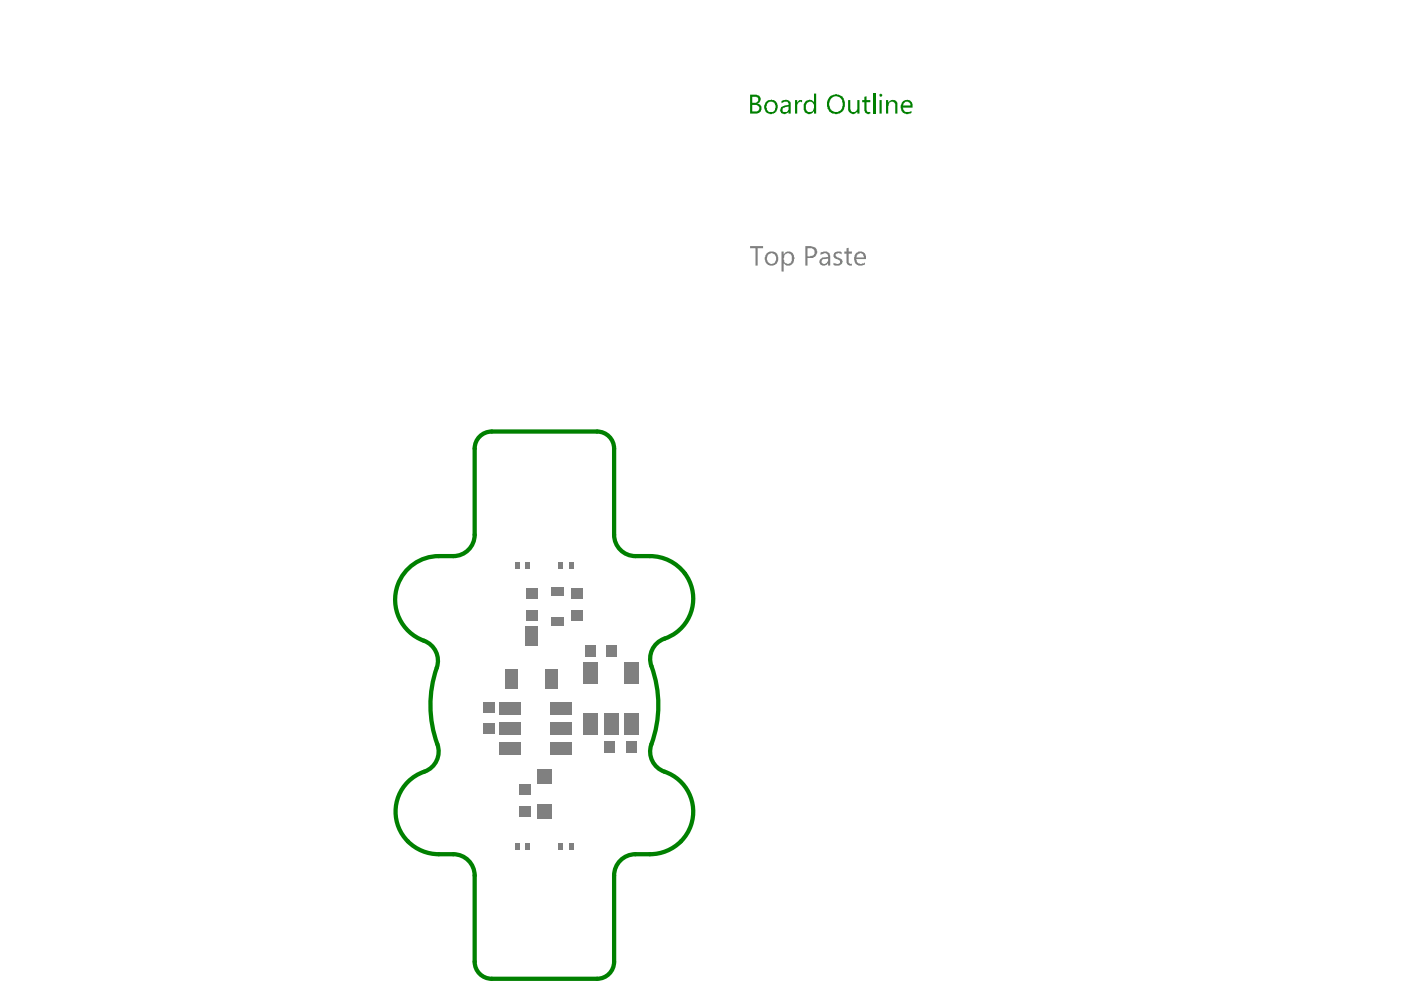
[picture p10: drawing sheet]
<svg xmlns="http://www.w3.org/2000/svg" width="297mm" height="210mm" viewBox="0 0 297 210" stroke-linecap="round" stroke-linejoin="round" font-family="sans-serif">
<path d="M100.6 95.1v18.3M104.3 91.5h22.3M130.2 95.1v18.3M93 117.9h3.1M134.7 117.9h3.1M93 181.1h3.1M100.6 185.6v18.3M130.2 185.6v18.3M134.7 181.1h3.1M104.3 207.5h22.3" fill="none" stroke="#008000" stroke-width=".9"/>
<g fill="#008000">
<path d="M168.6 21.2h.4v.6l.1-.1a.64 .64 0 0 1 1-.5v.5a.73 .73 0 0 0-.8 .1 .73 .73 0 0 0-.3 .7v1.6h-.4z"/>
<path d="M179.8 21.2h.5v1.6a.76 .76 0 0 0 .3 .8 .76 .76 0 0 0 .8 0l.4-.4v-2h.4v2.9h-.4v-.5a.98 .98 0 0 1-1.8 .1l-.2-.3z"/>
<path d="M183.3 20.5l.4-.1v.8h.8v.5h-.8v1.6a.52 .52 0 0 0 .3 .5 .52 .52 0 0 0 .5-.1v.4a.86 .86 0 0 1-1.2-.8v-1.6h-.5v-.5h.5z"/>
<path d="M185.1 19.8h.5v4.3h-.5z"/>
<path d="M187.9 21.2h.4v.5h.1a1.09 1.09 0 0 1 1.8-.1l.1 2.5h-.5v-1.6a.71 .71 0 0 0-.6-.9 .71 .71 0 0 0-.8 .8l-.1 .1v1.6h-.4z"/>
<path d="M159.5 20.5v1.3h.8a.65 .65 0 0 0 .4-.8 .65 .65 0 0 0-.7-.5zM159.5 22.2v1.4h.7a.7 .7 0 0 0 .8-.7 .7 .7 0 0 0-.8-.7zM159 20.1h1.3a.97 .97 0 0 1 .8 1.5l-.1 .2-.5 .1a1.1 1.1 0 0 1 .9 1.3 1.1 1.1 0 0 1-1.2 .9h-1.2z"/>
<path d="M162.6 22v.1a1.18 1.18 0 0 0 .2 1.4 .95 .95 0 0 0 1.1 .2 .95 .95 0 0 0 .5-.9v-.1a.99 .99 0 0 0-.6-1.1 .99 .99 0 0 0-1.2 .4zM162.2 21.8a1.83 1.83 0 0 1 2.1-.5 1.65 1.65 0 0 1-.3 2.8h-.1a1.4 1.4 0 0 1-1.9-1.2v-.5z"/>
<path d="M165.9 23.1a.57 .57 0 0 0 .3 .7 .57 .57 0 0 0 .8-.3l.2-.2v-.7l-1 .2zM165.7 21.4l.1-.1a1.2 1.2 0 0 1 1.8 .7v2.1h-.4v-.5a.96 .96 0 0 1-1 .6 .96 .96 0 0 1-.9-.8l.2-.1a.78 .78 0 0 1 .5-.8l1.2-.3a.69 .69 0 0 0-.5-.7 .69 .69 0 0 0-.8 .3l-.2 .1z"/>
<path d="M170.6 21.7l.4-.4 .7-.2 .4 .1 .5 .5v-1.9h.4v4.3h-.4v-.5a1.24 1.24 0 0 1-1.6 .4 1.24 1.24 0 0 1-.6-1.5zM171.1 21.8a1.41 1.41 0 0 0 .3 1.9h.1a.78 .78 0 0 0 1-.6l.1-.7a.9 .9 0 0 0-1.5-.6z"/>
<path d="M176 21.1a1.99 1.99 0 0 0 .1 2.1 .62 .62 0 0 0 .7 .4 1.31 1.31 0 0 0 1.9-1.2v-.2a1.71 1.71 0 0 0-1.2-1.8l-.9 .1zM175.8 20.6a1.95 1.95 0 0 1 2.9-.1v.1a2.2 2.2 0 0 1-.8 3.5 1.77 1.77 0 0 1-2.2-.8 2.36 2.36 0 0 1 .1-2.7z"/>
<path d="M186.5 20h.1a.31 .31 0 0 1 .5 .2 .31 .31 0 0 1-.4 .3 .31 .31 0 0 1-.2-.4zM186.5 21.2h.4v2.9h-.4z"/>
<path d="M191.5 22l-.1 .4h1.6a.61 .61 0 0 0-.4-.7 .69 .69 0 0 0-1.1 .3zM191.4 21.4l.2-.1a1.25 1.25 0 0 1 1.5 .1 1.25 1.25 0 0 1 .4 1.4h-2.1a1.09 1.09 0 0 0 1.7 .8l.2-.1v.4a1.41 1.41 0 0 1-1.6 .1 1.41 1.41 0 0 1-.7-1.3v-.3z"/>
</g>
<path d="M104.3 91.5a3.6 3.6 0 0 0-3.7 3.6M126.6 91.5a3.6 3.6 0 0 1 3.6 3.6M93 117.9a9.3 9.3 0 0 0-9.2 8.1 9.3 9.3 0 0 0 6.8 10.2 4.5 4.5 0 0 1 2 5.4 24.8 24.8 0 0 0 .3 17 4.6 4.6 0 0 1-3.5 5.2 9 9 0 0 0-5.3 10.2 9 9 0 0 0 8.9 7.1M100.6 113.4a4.5 4.5 0 0 1-4.5 4.5M130.2 113.4a4.5 4.5 0 0 0 4.5 4.5M137.8 117.9a9 9 0 0 1 9.1 7.5 9 9 0 0 1-6.1 10 4.5 4.5 0 0 0-2.7 5.8 25.1 25.1 0 0 1-.2 17.5 4.5 4.5 0 0 0 3 4.9 9 9 0 0 1 5.9 10.1 9 9 0 0 1-9 7.4M96.1 181.1a4.5 4.5 0 0 1 4.5 4.5M134.7 181.1a4.5 4.5 0 0 0-4.5 4.5M100.6 203.9a3.6 3.6 0 0 0 3.7 3.6M130.2 203.9a3.6 3.6 0 0 1-3.6 3.6" fill="none" stroke="#008000" stroke-width=".9"/>
<g fill="#808080">
<path d="M159 52.2h2.8v.4h-1.2v3.7h-.4v-3.7h-1.2z"/>
<path d="M176.8 53.7l.6-.4h.8l.2 .1v.5h-.1a.65 .65 0 0 0-.6-.2 .65 .65 0 0 0-.5 .4 .78 .78 0 0 0 .8 .6 .81 .81 0 0 1 .7 .7 1.23 1.23 0 0 1-1.9 .8h-.1v-.6l.1 .1a.84 .84 0 0 0 1.3-.1v-.1a.57 .57 0 0 0-.6-.6l-.4-.1a.87 .87 0 0 1-.3-1.1z"/>
<path d="M179.5 52.6l.4-.1v.8h.7v.5h-.7v1.6a.43 .43 0 0 0 .2 .5 .43 .43 0 0 0 .5-.1v.5h-.1a.81 .81 0 0 1-1-.8v-1.7h-.5v-.5h.5z"/>
<path d="M162.8 54a1.23 1.23 0 0 0 .9 2 1.17 1.17 0 0 0 .9-1.3 1.17 1.17 0 0 0-1.2-1zM162.5 53.8a1.46 1.46 0 0 1 1.7-.4 1.46 1.46 0 0 1 .8 1.6 1.42 1.42 0 0 1-1.7 1.3 1.42 1.42 0 0 1-1.1-1.8z"/>
<path d="M165.7 53.3h.5v.6a1.16 1.16 0 0 1 1.3-.6 1.16 1.16 0 0 1 .8 1.2l.1 .1-.1 .4a1.21 1.21 0 0 1-.8 1.3 1.21 1.21 0 0 1-1.3-.5v1.8h-.5zM166.3 54.1l-.1 .6 .1 .5a.59 .59 0 0 0 .5 .6l.3 .2a1.18 1.18 0 0 0 .5-2v-.1a1.11 1.11 0 0 0-1.3 .2z"/>
<path d="M171.2 52.6v1.8h.6v-.2a.81 .81 0 0 0 .9-.8 .81 .81 0 0 0-.9-.8zM170.7 52.2h1.3a1.26 1.26 0 0 1 1.1 .8 1.26 1.26 0 0 1-.3 1.4l-.4 .3h-1.2v1.6h-.5z"/>
<path d="M174.3 55a.49 .49 0 0 0 .2 .8 .57 .57 0 0 0 .8-.1l.3-.3v-.6zM174 53.6a1.36 1.36 0 0 1 1.9 .3l.1 2.4h-.4v-.5a.99 .99 0 0 1-1.1 .5 .99 .99 0 0 1-.8-.9l.5-.7 1.4-.2v-.3a.64 .64 0 0 0-.9-.4l-.7 .2z"/>
<path d="M181.7 54.1l-.2 .5h1.6a.78 .78 0 0 0-.4-.8 .78 .78 0 0 0-.9 .2zM181.3 53.9a1.27 1.27 0 0 1 1.6-.5 1.27 1.27 0 0 1 .7 1.5h-2.1v.1a1.1 1.1 0 0 0 1.9 .6v.5a1.44 1.44 0 0 1-1.5 .1 1.44 1.44 0 0 1-.8-1.3z"/>
</g>
<g fill="#808080">
<path d="M105.8 157.4h4.5v2.7h-4.5z" fill-rule="evenodd"/>
<path d="M105.8 153.1h4.5v2.7h-4.5z" fill-rule="evenodd"/>
<path d="M105.8 148.8h4.5v2.7h-4.5z" fill-rule="evenodd"/>
<path d="M116.7 148.8h4.5v2.7h-4.5z" fill-rule="evenodd"/>
<path d="M116.7 153.1h4.5v2.7h-4.5z" fill-rule="evenodd"/>
<path d="M116.7 157.4h4.5v2.7h-4.5z" fill-rule="evenodd"/>
<path d="M111.4 132.8h2.7v4.1h-2.7z" fill-rule="evenodd"/>
<path d="M115.6 141.8h2.8v4.1h-2.8z" fill-rule="evenodd"/>
<path d="M107.1 141.8h2.7v4.1h-2.7z" fill-rule="evenodd"/>
<path d="M109.2 178.9h.9v1.3h-.9z" fill-rule="evenodd"/>
<path d="M120.7 119.1h.9v1.4h-.9z" fill-rule="evenodd"/>
<path d="M116.9 130.9h2.7v1.8h-2.7z" fill-rule="evenodd"/>
<path d="M111.5 119.1h.9v1.4h-.9z" fill-rule="evenodd"/>
<path d="M109.2 119.1h.9v1.4h-.9z" fill-rule="evenodd"/>
<path d="M116.9 124.6h2.7v1.8h-2.7z" fill-rule="evenodd"/>
<path d="M110 166.3h2.5v2.3h-2.5z" fill-rule="evenodd"/>
<path d="M110 170.8h2.5v2.3h-2.5z" fill-rule="evenodd"/>
<path d="M113.8 170.5h3.2v3.2h-3.2z" fill-rule="evenodd"/>
<path d="M113.8 163.1h3.2v3.1h-3.2z" fill-rule="evenodd"/>
<path d="M118.5 119.1h.9v1.4h-.9z" fill-rule="evenodd"/>
<path d="M123.7 140.5h3.1v4.5h-3.1z" fill-rule="evenodd"/>
<path d="M132.3 140.5h3.1v4.5h-3.1z" fill-rule="evenodd"/>
<path d="M132.3 151.3h3.1v4.5h-3.1z" fill-rule="evenodd"/>
<path d="M128 151.3h3.1v4.5h-3.1z" fill-rule="evenodd"/>
<path d="M123.7 151.3h3.1v4.5h-3.1z" fill-rule="evenodd"/>
<path d="M102.4 153.3h2.5v2.3h-2.5z" fill-rule="evenodd"/>
<path d="M102.4 148.8h2.5v2.3h-2.5z" fill-rule="evenodd"/>
<path d="M124 136.9h2.3v2.5h-2.3z" fill-rule="evenodd"/>
<path d="M128.5 136.9h2.3v2.5h-2.3z" fill-rule="evenodd"/>
<path d="M111.6 124.8h2.5v2.2h-2.5z" fill-rule="evenodd"/>
<path d="M111.6 129.3h2.5v2.3h-2.5z" fill-rule="evenodd"/>
<path d="M132.7 157.1h2.3v2.5h-2.3z" fill-rule="evenodd"/>
<path d="M128.2 157.1h2.3v2.5h-2.3z" fill-rule="evenodd"/>
<path d="M121.2 124.8h2.5v2.2h-2.5z" fill-rule="evenodd"/>
<path d="M121.2 129.3h2.5v2.3h-2.5z" fill-rule="evenodd"/>
<path d="M111.5 178.9h.9v1.3h-.9z" fill-rule="evenodd"/>
<path d="M118.5 178.9h.9v1.3h-.9z" fill-rule="evenodd"/>
<path d="M120.7 178.9h.9v1.3h-.9z" fill-rule="evenodd"/>
</g>
</svg>
